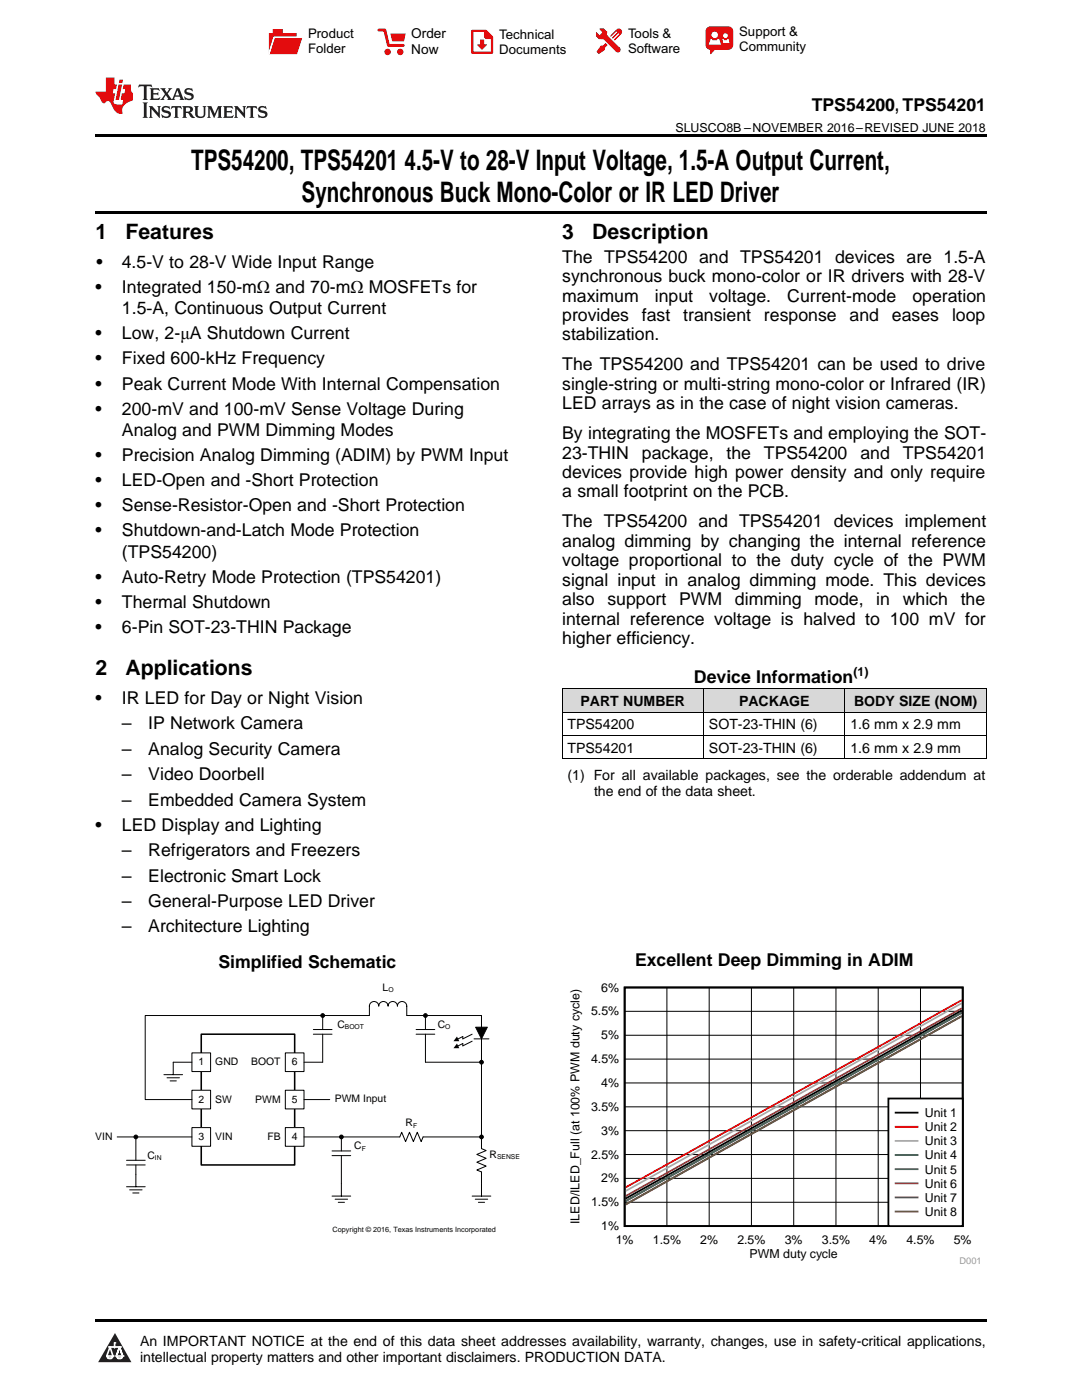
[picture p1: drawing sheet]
<svg xmlns="http://www.w3.org/2000/svg" width="216mm" height="279mm" viewBox="0 0 216 279" stroke-linecap="round" stroke-linejoin="round" font-family="sans-serif">
<defs><g id="words">
<g font-size="5.6">
<text x="38.1" y="33.9">TPS54200, TPS54201</text>
<text x="80.7" y="33.9">4.5-V to 28-V Input Voltage, 1.5-A Output Current,</text>
<text x="60.2" y="40.2">Synchronous Buck Mono-Color or IR LED Driver</text>
</g>
<g font-size="4.2">
<text x="19" y="47.8">1</text>
<text x="25" y="47.8">Features</text>
<text x="112.2" y="47.8">3</text>
<text x="118.2" y="47.8">Description</text>
<text x="19" y="134.7">2</text>
<text x="25" y="134.7">Applications</text>
</g>
<g font-size="3.5">
<text x="162" y="22.2">TPS54200, TPS54201</text>
<text x="19.2" y="53.5">•</text>
<text x="24.3" y="53.5">4.5-V to 28-V Wide Input Range</text>
<text x="112.2" y="52.4">The TPS54200 and TPS54201 devices are 1.5-A</text>
<text x="19" y="58.5">•</text>
<text x="24.3" y="58.5">Integrated 150-mΩ and 70-mΩ MOSFETs for</text>
<text x="112.2" y="56.3">synchronous buck mono-color or IR drivers with 28-V</text>
<text x="24.3" y="62.7">1.5‑A, Continuous Output Current</text>
<text x="112.2" y="60.2">maximum</text>
<text x="112.2" y="64.1">provides</text>
<text x="128.1" y="64.1">fast</text>
<text x="130.7" y="60.2">input</text>
<text x="136.3" y="64.1">transient</text>
<text x="141.5" y="60.2">voltage.</text>
<text x="152.4" y="64.1">response</text>
<text x="157.1" y="60.2">Current-mode</text>
<text x="169.5" y="64.1">and</text>
<text x="178" y="64.1">eases</text>
<text x="182.1" y="60.2">operation</text>
<text x="190" y="64.1">loop</text>
<text x="19" y="67.7">•</text>
<text x="24.3" y="67.7">Low, 2-μA Shutdown Current</text>
<text x="112.2" y="67.9">stabilization.</text>
<text x="19" y="72.7">•</text>
<text x="19" y="77.8">•</text>
<text x="24.3" y="72.7">Fixed 600-kHz Frequency</text>
<text x="24.3" y="77.8">Peak Current Mode With Internal Compensation</text>
<text x="112.2" y="73.9">The TPS54200 and TPS54201 can be used to drive</text>
<text x="112.2" y="77.8">single-string or multi-string mono-color or Infrared (IR)</text>
<text x="19" y="82.8">•</text>
<text x="24.3" y="82.8">200-mV and 100-mV Sense Voltage During</text>
<text x="112.2" y="81.7">LED arrays as in the case of night vision cameras.</text>
<text x="24.3" y="87">Analog and PWM Dimming Modes</text>
<text x="112.2" y="87.6">By integrating the MOSFETs and employing the SOT-</text>
<text x="19" y="92">•</text>
<text x="24.3" y="92">Precision Analog Dimming (ADIM) by PWM Input</text>
<text x="112.2" y="91.5">23-THIN</text>
<text x="112.2" y="95.4">devices provide high power density and only require</text>
<text x="128.1" y="91.5">package,</text>
<text x="145" y="91.5">the</text>
<text x="152.4" y="91.5">TPS54200</text>
<text x="171.7" y="91.5">and</text>
<text x="180.1" y="91.5">TPS54201</text>
<text x="19" y="97">•</text>
<text x="24.3" y="97">LED-Open and -Short Protection</text>
<text x="112.2" y="99.3">a small footprint on the PCB.</text>
<text x="19" y="102">•</text>
<text x="19" y="107">•</text>
<text x="24.3" y="102">Sense-Resistor-Open and -Short Protection</text>
<text x="24.3" y="107">Shutdown-and-Latch Mode Protection</text>
<text x="112.2" y="105.2">The TPS54200 and TPS54201 devices implement</text>
<text x="24.3" y="111.3">(TPS54200)</text>
<text x="112.2" y="109.1">analog dimming by changing the internal reference</text>
<text x="112.2" y="113">voltage proportional to the duty cycle of the PWM</text>
<text x="19" y="116.3">•</text>
<text x="24.3" y="116.3">Auto-Retry Mode Protection (TPS54201)</text>
<text x="112.2" y="116.9">signal input in analog dimming mode. This devices</text>
<text x="19" y="121.3">•</text>
<text x="24.3" y="121.3">Thermal Shutdown</text>
<text x="112.2" y="120.8">also</text>
<text x="112.2" y="124.6">internal reference voltage is halved to 100 mV for</text>
<text x="121.2" y="120.8">support</text>
<text x="135.5" y="120.8">PWM</text>
<text x="146.6" y="120.8">dimming</text>
<text x="162.5" y="120.8">mode,</text>
<text x="174.9" y="120.8">in</text>
<text x="180.1" y="120.8">which</text>
<text x="191.7" y="120.8">the</text>
<text x="19" y="126.3">•</text>
<text x="24.3" y="126.3">6-Pin SOT-23-THIN Package</text>
<text x="112.2" y="128.5">higher efficiency.</text>
<text x="138.5" y="136.2">Device Information</text>
<text x="19" y="140.4">•</text>
<text x="24.3" y="140.4">IR LED for Day or Night Vision</text>
<text x="24.3" y="145.5">–</text>
<text x="29.6" y="145.5">IP Network Camera</text>
<text x="24.3" y="150.6">–</text>
<text x="24.3" y="155.7">–</text>
<text x="29.6" y="150.6">Analog Security Camera</text>
<text x="29.6" y="155.7">Video Doorbell</text>
<text x="24.3" y="160.8">–</text>
<text x="29.6" y="160.8">Embedded Camera System</text>
<text x="19" y="165.8">•</text>
<text x="24.3" y="165.8">LED Display and Lighting</text>
<text x="24.3" y="170.9">–</text>
<text x="29.6" y="170.9">Refrigerators and Freezers</text>
<text x="24.3" y="175.9">–</text>
<text x="29.6" y="175.9">Electronic Smart Lock</text>
<text x="24.3" y="181">–</text>
<text x="29.6" y="181">General-Purpose LED Driver</text>
<text x="24.3" y="186.1">–</text>
<text x="29.6" y="186.1">Architecture Lighting</text>
<text x="43.6" y="193.1">Simplified Schematic</text>
<text x="126.7" y="192.8">Excellent Deep Dimming in ADIM</text>
</g>
<g font-size="2.8">
<text x="115.8" y="140.9">PART NUMBER</text>
<text x="147.5" y="140.9">PACKAGE</text>
<text x="170.4" y="140.9">BODY SIZE (NOM)</text>
<text x="113.2" y="145.6">TPS54200</text>
<text x="141.5" y="145.6">SOT-23-THIN (6)</text>
<text x="169.7" y="145.6">1.6 mm x 2.9 mm</text>
<text x="113.2" y="150.2">TPS54201</text>
<text x="113.2" y="155.7">(1) For all available packages, see the orderable addendum at</text>
<text x="141.5" y="150.2">SOT-23-THIN (6)</text>
<text x="169.7" y="150.2">1.6 mm x 2.9 mm</text>
<text x="118.5" y="158.9">the end of the data sheet.</text>
<text x="27.9" y="268.6">An IMPORTANT NOTICE at the end of this data sheet addresses availability, warranty, changes, use in safety-critical applications,</text>
<text x="27.9" y="271.8">intellectual property matters and other important disclaimers. PRODUCTION DATA.</text>
</g>
<g font-size="2.7">
<text x="82.1" y="7.7">Order</text>
<text x="82.1" y="10.7">Now</text>
</g>
<g font-size="2.6">
<text x="61.5" y="7.6">Product</text>
<text x="61.5" y="10.6">Folder</text>
<text x="99.6" y="7.8">Technical</text>
<text x="99.6" y="10.8">Documents</text>
<text x="125.3" y="7.6">Tools &amp;</text>
<text x="125.3" y="10.6">Software</text>
<text x="147.5" y="7.2">Support &amp;</text>
<text x="147.5" y="10.2">Community</text>
</g>
<g font-size="2.5">
<text x="134.8" y="26.3">SLUSCO8B –NOVEMBER 2016–REVISED JUNE 2018</text>
<text x="170.3" y="134.8">(1)</text>
<text x="120" y="197.9">6%</text>
<text x="117.9" y="202.6">5.5%</text>
<text x="120" y="207.4">5%</text>
<text x="117.9" y="212.2">4.5%</text>
<text x="117.9" y="221.7">3.5%</text>
<text x="120" y="216.9">4%</text>
<text x="120" y="226.5">3%</text>
<text x="184.5" y="222.9">Unit 1</text>
<text x="184.5" y="225.7">Unit 2</text>
<text x="117.9" y="231.2">2.5%</text>
<text x="184.5" y="228.6">Unit 3</text>
<text x="184.5" y="231.4">Unit 4</text>
<text x="120" y="236">2%</text>
<text x="184.5" y="234.2">Unit 5</text>
<text x="184.5" y="237">Unit 6</text>
<text x="184.5" y="239.8">Unit 7</text>
<text x="115.6" y="244.3" transform="rotate(-90 115.6 244.3)">ILED/ILED_Full (at 100% PWM duty cycle)</text>
<text x="117.9" y="240.7">1.5%</text>
<text x="120" y="245.5">1%</text>
<text x="184.5" y="242.7">Unit 8</text>
<text x="122.9" y="248.3">1%</text>
<text x="130.3" y="248.3">1.5%</text>
<text x="139.7" y="248.3">2%</text>
<text x="147.1" y="248.3">2.5%</text>
<text x="149.6" y="251.2">PWM duty cycle</text>
<text x="156.6" y="248.3">3%</text>
<text x="164" y="248.3">3.5%</text>
<text x="173.4" y="248.3">4%</text>
<text x="180.9" y="248.3">4.5%</text>
<text x="190.3" y="248.3">5%</text>
</g>
<g font-size="2.1">
<text x="76.3" y="197.7">L</text>
<text x="67.3" y="205.2">C</text>
<text x="87.3" y="205.2">C</text>
<text x="39.6" y="212.6">1</text>
<text x="43" y="212.6">GND</text>
<text x="50.1" y="212.6">BOOT</text>
<text x="58.2" y="212.6">6</text>
<text x="39.6" y="220.1">2</text>
<text x="43" y="220.1">SW</text>
<text x="50.9" y="220.1">PWM</text>
<text x="58.2" y="220.1">5</text>
<text x="66.8" y="219.9">PWM Input</text>
<text x="19" y="227.5">VIN</text>
<text x="39.6" y="227.5">3</text>
<text x="43" y="227.5">VIN</text>
<text x="53.4" y="227.5">FB</text>
<text x="58.2" y="227.5">4</text>
<text x="80.9" y="224.8">R</text>
<text x="29.4" y="231.2">C</text>
<text x="70.7" y="229.4">C</text>
<text x="97.7" y="231.1">R</text>
</g>
<text font-size="1.8" fill="#999" x="191.5" y="252.2">D001</text>
<text font-size="1.4" x="66.4" y="245.8">Copyright © 2016, Texas Instruments Incorporated</text>
<g font-size="1.3">
<text x="77.5" y="198">O</text>
<text x="68.8" y="205.4">BOOT</text>
<text x="88.8" y="205.4">O</text>
<text x="82.4" y="225.1">F</text>
<text x="30.9" y="231.5">IN</text>
<text x="72.2" y="229.7">F</text>
<text x="99.2" y="231.4">SENSE</text>
</g>
</g></defs>
<g fill="#d8d8d8">
<path d="M112.2 137.5h28.2v4.7h-28.2z"/>
<path d="M140.4 137.5h28.2v4.7h-28.2z"/>
<path d="M168.6 137.5h28.2v4.7h-28.2z"/>
</g>
<path d="M22.9 266l3.3 5.9h-6.6z" fill="#231f20"/>
<path d="M21.3 270.6h1.2l-.3 .5h-.3a.53 .53 0 0 1-.6-.5z" fill-rule="evenodd" fill="#fff"/>
<path d="M21.3 270.6h1.2l-.3 .5h-.3a.53 .53 0 0 1-.6-.5z" fill="none" stroke="#231f20" stroke-width=".33"/>
<path d="M21.3 270.6l1.2 .1-.3 .4h-.5z" fill="none" stroke="#fff" stroke-width=".33"/>
<path d="M22.9 268.9h.1" fill="none" stroke="#fff" stroke-width=".33"/>
<path d="M22.9 268v.9z" fill="#fff"/>
<path d="M22.9 268v.9z" fill="none" stroke="#fff" stroke-width=".33"/>
<circle cx="22.9" cy="268" r=".16" fill="#fff"/>
<path d="M21.8 268.8h.1" fill="none" stroke="#fff" stroke-width=".33"/>
<path d="M21.8 268.8h2.2z" fill="#fff"/>
<path d="M21.8 268.8h2.2z" fill="none" stroke="#fff" stroke-width=".33"/>
<circle cx="24" cy="268.8" r=".16" fill="#fff"/>
<path d="M23.2 270.6h.1" fill="none" stroke="#fff" stroke-width=".33"/>
<path d="M23.8 268.8l-.6 1.8z" fill="#fff"/>
<path d="M23.8 268.8l-.6 1.8z" fill="none" stroke="#fff" stroke-width=".33"/>
<path d="M23.8 268.8l.7 1.8z" fill="#fff"/>
<path d="M23.8 268.8l.7 1.8z" fill="none" stroke="#fff" stroke-width=".33"/>
<path d="M24.4 270.6h.1" fill="none" stroke="#fff" stroke-width=".33"/>
<circle cx="21.3" cy="270.6" r=".16" fill="#fff"/>
<path d="M22 268.8l-.7 1.8z" fill="#fff"/>
<path d="M22 268.8l-.7 1.8z" fill="none" stroke="#fff" stroke-width=".33"/>
<path d="M22 268.8l.5 1.8z" fill="#fff"/>
<path d="M22 268.8l.5 1.8z" fill="none" stroke="#fff" stroke-width=".33"/>
<circle cx="22.5" cy="270.6" r=".16" fill="#fff"/>
<path d="M23.3 270.6h1.2a.63 .63 0 0 1-.6 .5 .63 .63 0 0 1-.6-.5z" fill-rule="evenodd" fill="#fff"/>
<path d="M23.3 270.6h1.2a.63 .63 0 0 1-.6 .5 .63 .63 0 0 1-.6-.5z" fill="none" stroke="#231f20" stroke-width=".33"/>
<path d="M23.3 270.6h1.2l-.4 .5h-.5z" fill="none" stroke="#fff" stroke-width=".33"/>
<path d="M23.2 270.6h.1" fill="none" stroke="#fff" stroke-width=".33"/>
<circle cx="24.5" cy="270.6" r=".16" fill="#fff"/>
<path d="M19 263.2h177.8v.5h-177.8z" fill="#000"/>
<path d="M113.2 196.1h82.4v56.2h-82.4z" fill-rule="evenodd" fill="#fff"/>
<path d="M124.6 197.1h67.5v47.6h-67.5zM191.9 201.6l-67.1 37.6" fill="none" stroke="#000" stroke-width=".36"/>
<g fill="none" stroke="#000" stroke-width=".2">
<path d="M133.1 197.1v47.6M141.5 197.1v47.6M149.9 197.1v47.6M158.4 197.1v47.6M166.8 197.1v47.6M175.2 197.1v47.6M183.7 197.1v47.6M124.6 216.1h67.5M124.6 211.4h67.5M124.6 206.6h67.5M124.6 201.8h67.5M124.6 239.9h67.5"/>
<path d="M124.6 235.2h67.5M124.6 230.4h67.5M124.6 225.7h67.5M124.6 220.9h67.5"/>
</g>
<path d="M191.9 199.6l-67.1 37.4" fill="none" stroke="#f00" stroke-width=".36"/>
<path d="M191.9 200.2l-67.1 37.5" fill="none" stroke="#aaa" stroke-width=".36"/>
<path d="M191.9 202.1l-67.1 37.6" fill="none" stroke="#295c75" stroke-width=".36"/>
<path d="M191.9 202.1l-67.1 37.6" fill="none" stroke="#286b49" stroke-width=".36"/>
<path d="M191.9 201.2l-67.1 37.5" fill="none" stroke="#9e3a3a" stroke-width=".36"/>
<path d="M191.9 202.8l-67.1 37.6" fill="none" stroke="#68275f" stroke-width=".36"/>
<path d="M191.9 202.8l-67.1 37.6" fill="none" stroke="#6b5028" stroke-width=".36"/>
<path d="M177.3 219.2h14.8v25.5h-14.8z" fill-rule="evenodd" fill="#fff"/>
<path d="M177.3 219.2h14.8v25.5h-14.8zM178.7 222.1h4.4" fill="none" stroke="#000" stroke-width=".36"/>
<path d="M178.7 224.9h4.4" fill="none" stroke="#f00" stroke-width=".36"/>
<path d="M178.7 227.7h4.4" fill="none" stroke="#aaa" stroke-width=".36"/>
<path d="M178.7 230.5h4.4" fill="none" stroke="#295c75" stroke-width=".36"/>
<path d="M178.7 233.3h4.4" fill="none" stroke="#286b49" stroke-width=".36"/>
<path d="M178.7 236.2h4.4" fill="none" stroke="#9e3a3a" stroke-width=".36"/>
<path d="M178.7 239h4.4" fill="none" stroke="#68275f" stroke-width=".36"/>
<path d="M178.7 241.8h4.4" fill="none" stroke="#6b5028" stroke-width=".36"/>
<path d="M40.2 206.4h18.6v26.1h-18.6z" fill="none" stroke="#000" stroke-width=".31"/>
<path d="M38.3 210.1h3.7v3.8h-3.7z" fill-rule="evenodd" fill="#fff"/>
<path d="M38.3 210.1h3.7v3.8h-3.7z" fill="none" stroke="#000" stroke-width=".2"/>
<path d="M38.3 217.6h3.7v3.7h-3.7z" fill-rule="evenodd" fill="#fff"/>
<path d="M38.3 217.6h3.7v3.7h-3.7z" fill="none" stroke="#000" stroke-width=".2"/>
<path d="M38.3 225h3.7v3.8h-3.7z" fill-rule="evenodd" fill="#fff"/>
<path d="M38.3 225h3.7v3.8h-3.7z" fill="none" stroke="#000" stroke-width=".2"/>
<path d="M56.9 210.1h3.8v3.8h-3.8z" fill-rule="evenodd" fill="#fff"/>
<path d="M56.9 210.1h3.8v3.8h-3.8z" fill="none" stroke="#000" stroke-width=".2"/>
<path d="M56.9 217.6h3.8v3.7h-3.8z" fill-rule="evenodd" fill="#fff"/>
<path d="M56.9 217.6h3.8v3.7h-3.8z" fill="none" stroke="#000" stroke-width=".2"/>
<path d="M56.9 225h3.8v3.8h-3.8z" fill-rule="evenodd" fill="#fff"/>
<g fill="none" stroke="#000" stroke-width=".2">
<path d="M112.2 137.5h84.6M112.2 137.5v14M140.4 137.5v14M168.6 137.5v14M196.8 137.5v14M112.2 151.4h84.6M112.2 146.8h84.6M112.2 142.1h84.6M32.7 214.5h3.7M33.3 215.1h2.5M33.9 215.7h1.3M38.3 212h-3.7v2.5"/>
<path d="M60.7 219.4h5.1M62.5 206.4h3.8M62.5 205.5h3.8M64.4 202.7h9.3v-1.9a.93 .93 0 0 1 .9-.9 .93 .93 0 0 1 1 .9 .93 .93 0 0 1 .9-.9 .93 .93 0 0 1 .9 .9 .93 .93 0 0 1 1-.9 .93 .93 0 0 1 .9 .9 .93 .93 0 0 1 .9-.9 .93 .93 0 0 1 1 .9v1.9h14.9v26.5l.9 .4-1.9 .8 1.9 .8-1.9 .7 1.9 .8-1.9 .8 1 .4v4.8M64.4 202.7h-35.4v16.7h9.3M64.4 206.4v5.6h-3.7M64.4 202.7v2.8M83 206.4h3.8M83 205.5h3.8M84.9 206.4v5.6h11.2M84.9 202.7v2.8M94.2 206.4l-1.9 .9v-.4l-1 .5"/>
<path d="M94.2 207.8l-1.9 .9v-.4l-1 .5M94.6 207.3h3M94.9 205h2.3l-1.1 2.3zM23.4 226.9h14.9M25.2 232.5h3.8M25.2 231.6h3.8M25.2 236.8h3.8M25.9 237.5h2.5M26.5 238.1h1.2M27.1 226.9v4.7M27.1 232.5v4.3M56.9 225h3.8v3.8h-3.8z"/>
<path d="M60.7 226.9h19.1l.4-.9 .7 1.8 .8-1.8 .8 1.8 .8-1.8 .7 1.8 .4-.9h11.7M66.3 230.6h3.7M66.3 229.7h3.7M66.3 238.7h3.7M66.9 239.3h2.5M67.5 239.9h1.2M68.1 226.9v2.8M68.1 230.6v8.1M94.2 238.7h3.7M94.8 239.3h2.5M95.5 239.9h1.2"/>
<circle cx="64.4" cy="202.7" r=".37"/>
<circle cx="84.9" cy="202.7" r=".37"/>
<circle cx="96.1" cy="212" r=".37"/>
<circle cx="27.1" cy="226.9" r=".37"/>
<circle cx="68.1" cy="226.9" r=".37"/>
<circle cx="96.1" cy="226.9" r=".37"/>
</g>
<g fill="#000">
<path d="M91.2 206.9l.4 .9h-1.1zM91.2 208.3l.4 .9h-1.1z"/>
<path d="M94.9 205h2.3l-1.1 2.3z" fill-rule="evenodd"/>
<circle cx="64.4" cy="202.7" r=".37"/>
<circle cx="84.9" cy="202.7" r=".37"/>
<circle cx="96.1" cy="212" r=".37"/>
<circle cx="27.1" cy="226.9" r=".37"/>
<circle cx="68.1" cy="226.9" r=".37"/>
<circle cx="96.1" cy="226.9" r=".37"/>
</g>
<path d="M19 26.8h177.8v.6h-177.8zM19 42.2h177.8v.6h-177.8zM112.2 151.4l.1 .1zM168.5 151.4l.1 .1zM196.7 151.4l.1 .1z" fill="#000"/>
<path d="M27.7 16.9l-.1 .6 .6-.3h.5v.2v2.2l-.2 .4h1l-.2-.4v-2.2v-.2h.5l.6 .3-.2-.6zM29.9 17.6l.2 .4v1.6l-.2 .4h1.9l.1-.6a1.09 1.09 0 0 1-1.3 .1v-.6h.6l.4 .2v-.7l-.2 .2h-.8v-.6l.2-.1a1.01 1.01 0 0 1 1 .3l-.1-.6zM32 17.6l.9 1.2-1 1.2h.9l-.2-.3 .5-.7 .5 .7-.3 .3h1.7l-.2-.3 .1-.4h1l.1 .4-.2 .3h1l-.3-.4-.7-2h-.5l-1 2.2-.8-1.1 .9-1.1h-.9l.2 .2-.4 .7-.4-.7 .2-.2zM35.4 18l.4 1h-.8zM37 17.7a.66 .66 0 0 0-.2 .8 .66 .66 0 0 0 .6 .4l.7 .2 .1 .2a.8 .8 0 0 1-.7 .4 .8 .8 0 0 1-.7-.5l.1 .8 .2-.2a.94 .94 0 0 0 1.1 .1 .94 .94 0 0 0 .4-.9 1.48 1.48 0 0 0-1.3-.6v-.4a1.1 1.1 0 0 1 1.2 .2l-.2-.6-.2 .1-.5-.1zM28.5 20.4l.2 .4v2.3l-.2 .4h1l-.2-.4v-2.3l.2-.4zM29.7 21.2l.2 .4v1.5l-.2 .4h.8l-.3-.4 .1-1.3 1.6 1.8v-2l.2-.4h-.7l.2 .2v1.1l-1.2-1.3zM32.5 21.3a.66 .66 0 0 0-.2 .8 .66 .66 0 0 0 .6 .4l.6 .2 .2 .2a.8 .8 0 0 1-.8 .4 .8 .8 0 0 1-.7-.5l.2 .7 .2-.1a.94 .94 0 0 0 1 .1 .94 .94 0 0 0 .5-1 1.47 1.47 0 0 0-1.3-.6l-.1-.3a1.1 1.1 0 0 1 1.3 .2l-.2-.6-.2 .1-.5-.2zM34.3 21.2l-.2 .6a.64 .64 0 0 1 .8-.3v1.6l-.2 .4h1l-.3-.4 .1-1.6a.66 .66 0 0 1 .8 .3l-.2-.6zM36.3 21.2l.3 .4v1.5l-.3 .4h1l-.2-.2v-.7h.5l.1 .1a.8 .8 0 0 0 1.2 .7l-1-1a.62 .62 0 0 0 .6-.5 .62 .62 0 0 0-.6-.7zM37.1 21.5h.1a.48 .48 0 0 1 .6 0 .48 .48 0 0 1 .1 .6l-.2 .1-.6 .1zM38.7 21.2l.2 .2a2.29 2.29 0 0 0 .4 2 1.05 1.05 0 0 0 1.7-.7v-1.3l.2-.2h-.8l.2 .4v1.1a.61 .61 0 0 1-.6 .6 .61 .61 0 0 1-.6-.6v-1.1l.3-.4zM41.3 21.2l.3 .4v1.5l-.3 .4h.8l-.2-.4v-1.4l.8 1.9 .9-1.9v1.4l-.2 .4h.9l-.2-.4v-1.5l.2-.4h-.8l-.7 1.5-.6-1.5zM44.5 21.2l.2 .4v1.5l-.2 .4h1.9l.2-.6a1.1 1.1 0 0 1-1.4 .2v-.7h.6l.4 .2v-.6l-.2 .1-.8 .1v-.6l.2-.1a1.02 1.02 0 0 1 1.1 .2l-.2-.5zM46.7 21.2l.2 .4v1.5l-.2 .4h.8l-.3-.4 .1-1.3 1.6 1.8v-2l.2-.4h-.7l.2 .2v1.1l-1.2-1.3zM49.3 21.2l-.1 .6a.64 .64 0 0 1 .8-.3v1.6l-.3 .4h1l-.2-.4v-1.6a.66 .66 0 0 1 .8 .3l-.1-.6zM51.7 21.3a.66 .66 0 0 0-.2 .7 .66 .66 0 0 0 .7 .5l.6 .2 .1 .2a.8 .8 0 0 1-.7 .4 .8 .8 0 0 1-.7-.5l.1 .7 .2-.1a.94 .94 0 0 0 1.1 .1 .94 .94 0 0 0 .4-1 1.48 1.48 0 0 0-1.2-.6l-.1-.3a1.1 1.1 0 0 1 1.2 .2l-.2-.6-.1 .1-.6-.2z" fill="#231f20"/>
<path d="M21.1 15.5v2.8h-2v.4l.9 .9a.96 .96 0 0 0 1 1 .59 .59 0 0 1 .5-.4 .59 .59 0 0 1 .5 .3l.4 .8a1.61 1.61 0 0 0 2.1 1.3 1.63 1.63 0 0 1 1.1-2.2l.9-.3v-1.5a1.6 1.6 0 0 1-.4-1.7h-1.4l-.2 .9h.5l-.2 .8h-.5l-.2 1v.3h.5l-.2 .9h-.7a.74 .74 0 0 1-1-.6l.3-1.6h-.5l.2-.8h.5l.1-.9h-.4v-1.4zM23.7 16.9l-.7 3h.8l.6-3zM23.8 15.9l-.1 .7h.7l.2-.7z" fill="#ee1d23"/>
<g fill="#d60000">
<path d="M54.4 5.8h2v.8h2.8v4.2h-5.5v-4.2h.7z" fill-rule="evenodd"/>
<path d="M54.7 7.5h5.6l-1 3.3h-5.6z" fill-rule="evenodd"/>
</g>
<path d="M54.6 7.4h5.8l-.1 .1h-5.5l-1.1 3.3z" fill-rule="evenodd" fill="#fff"/>
<path d="M54.6 7.4h5.8l-.1 .1h-5.5l-1.1 3.3z" fill="none" stroke="#fff" stroke-width=".2"/>
<path d="M75.6 6h1.2l.7 3.1h3" fill="none" stroke="#d60000" stroke-width=".56"/>
<g fill="#d60000">
<path d="M77.9 6.7h3.1l-.4 1.5h-2.3z" fill-rule="evenodd"/>
<circle cx="77.3" cy="10.4" r=".64"/>
<circle cx="79.9" cy="10.4" r=".64"/>
</g>
<path d="M94.2 6.2h2.7l1.3 1.2v3.1h-4z" fill="none" stroke="#d60000" stroke-width=".44"/>
<g fill="#d60000">
<path d="M95.8 7.9h.8v1h.6l-1 1.1-1-1v-.1h.6z" fill-rule="evenodd"/>
<path d="M96.6 6.2h.3l1.3 1.2v.4h-1.3l-.3-.4z" fill-rule="evenodd"/>
<path d="M119.6 5.7h.9l.6 .6 .1 .7 2.5 2.5-.8 .8-2.3-2.3-1.1-.2-.6-.6v-.8l.7 .6 .5-.4v-.2l-.4-.5z" fill-rule="evenodd"/>
<path d="M119.9 9.1h.4l.5-.5 .4 .4-.5 .5v.4l-1.2 .9-.5-.5z" fill-rule="evenodd"/>
<path d="M123 5.9a.67 .67 0 0 1 .9 0 .67 .67 0 0 1 0 .9z" fill-rule="evenodd"/>
<path d="M123 5.9l.9 .9-1.2 1.2h-.2l.1-.2 .9-.9 .1-.2h-.3l-.9 1h-.2v-.2l.9-1 .1-.2h-.3l-.9 1h-.2v-.2z" fill-rule="evenodd"/>
<circle cx="123.3" cy="9.9" r=".54"/>
</g>
<path d="M121.1 6.3l-.1 .7" fill="none" stroke="#d60000" stroke-width=".2"/>
<g fill="#d60000">
<path d="M141.1 5.5l.6-.2h3.6a.95 .95 0 0 1 1 .9v2.8a.95 .95 0 0 1-1 .9h-3.6a.95 .95 0 0 1-.9-.9v-2.8z" fill-rule="evenodd"/>
<path d="M141.7 9.9h.9l-.7 .9h-.2z" fill-rule="evenodd"/>
</g>
<g fill="#fff">
<path d="M144.3 8.6h1.3z"/>
<path d="M141.8 7.8h.3l.1 .2h.8l.2-.2h.3l.4 1.1h-2.5z" fill-rule="evenodd"/>
<path d="M144.2 7.8h.2l.2 .2h.4l.2-.2h.2l.2 .8h-1.3z" fill-rule="evenodd"/>
<circle cx="142.6" cy="6.9" r=".65"/>
<circle cx="144.8" cy="7.1" r=".48"/>
</g>
<use href="#words"/>
</svg>
